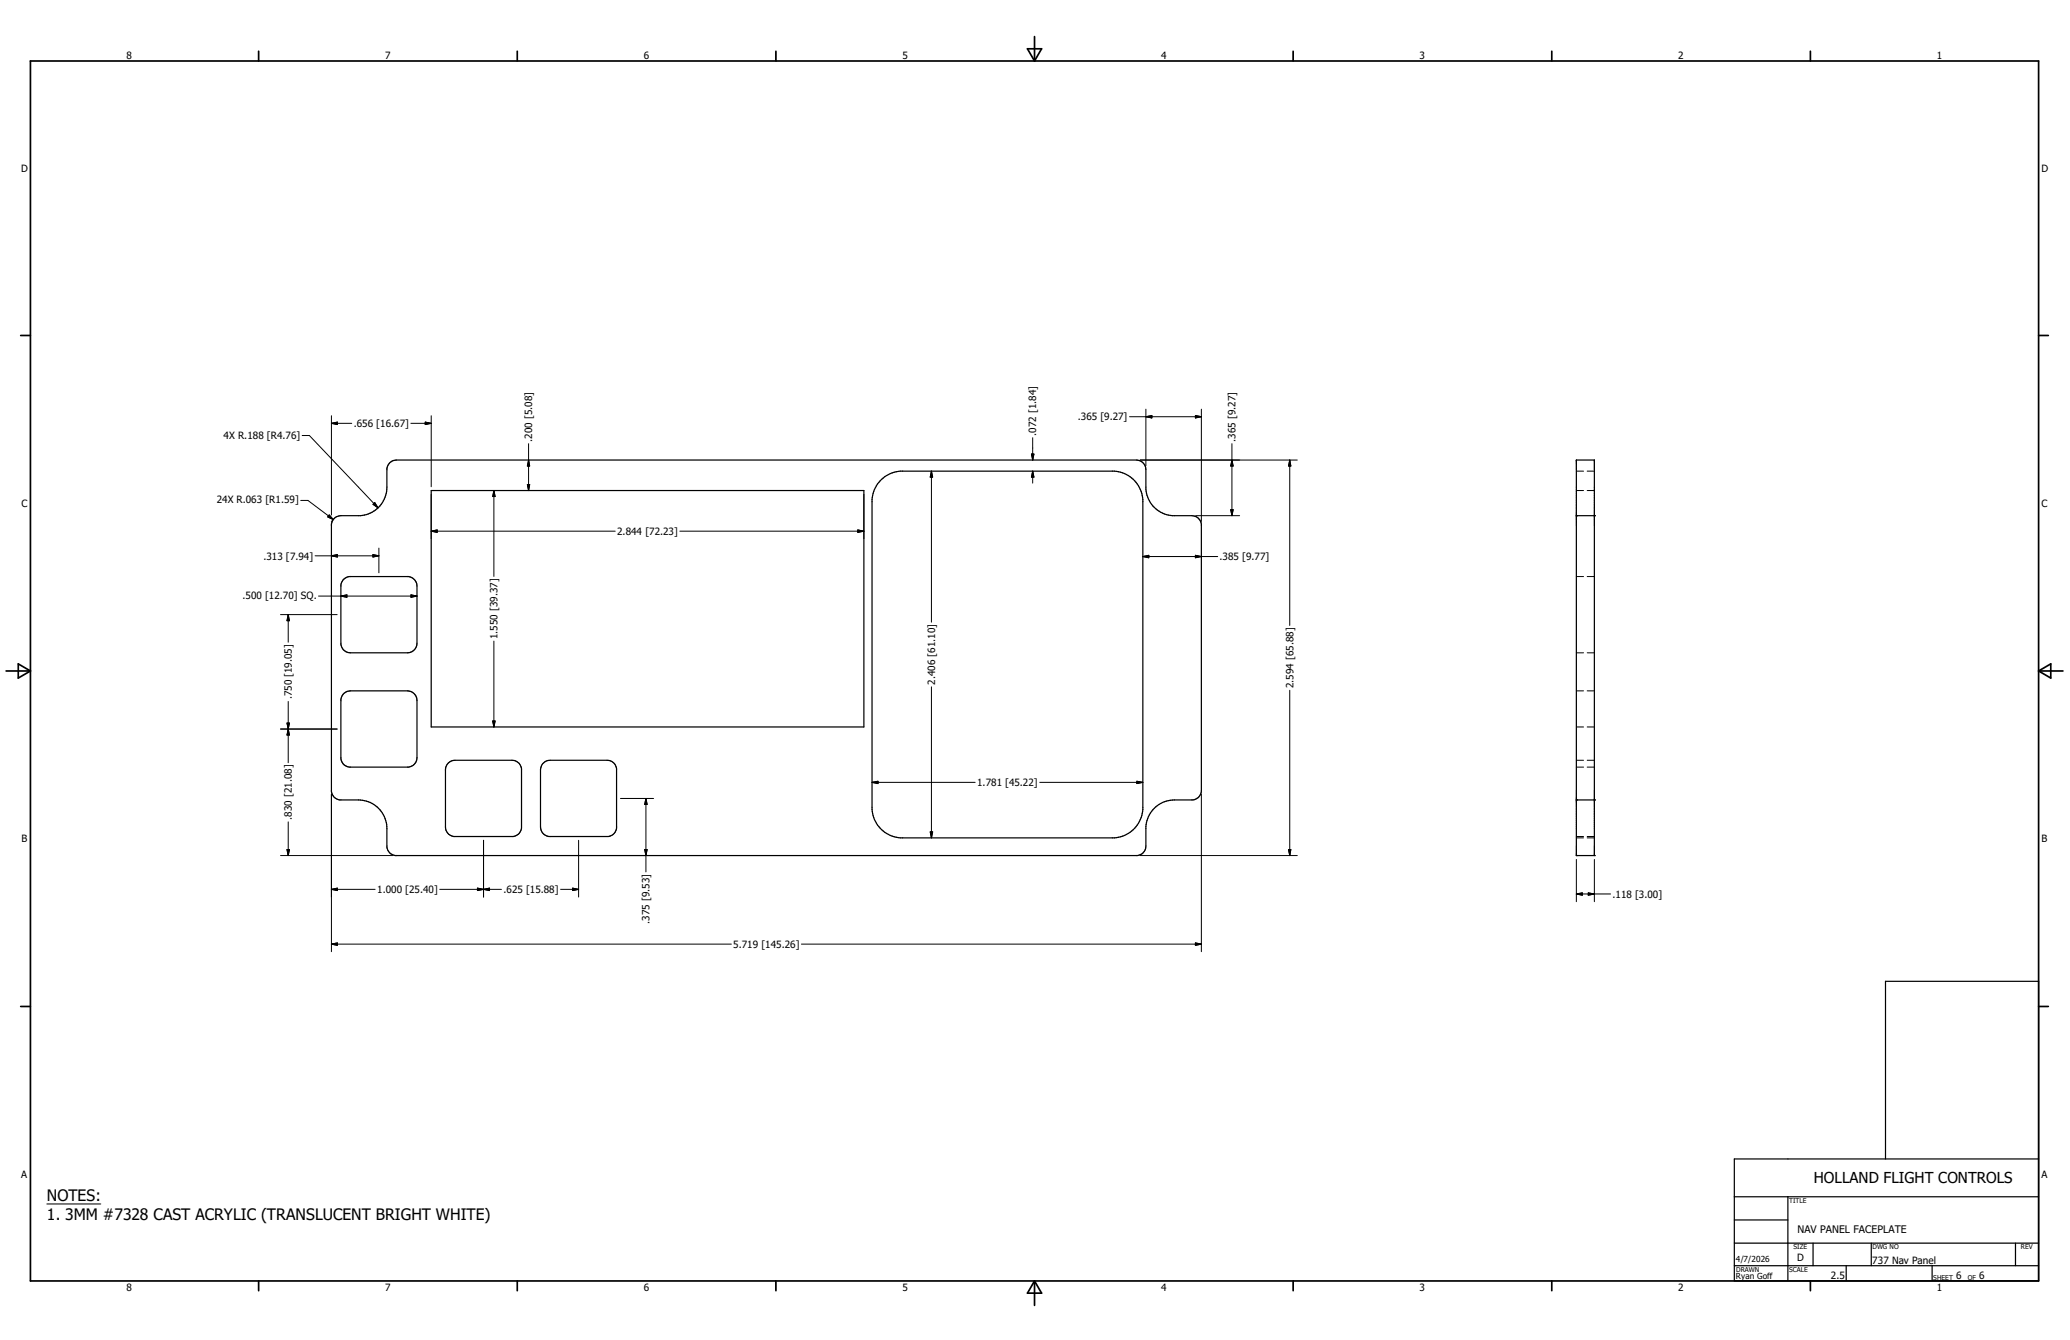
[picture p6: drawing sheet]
<svg xmlns="http://www.w3.org/2000/svg" width="432mm" height="279mm" viewBox="0 0 432 279" stroke-linecap="round" stroke-linejoin="round" font-family="sans-serif">
<defs><g id="words">
<g font-size="3.3">
<text x="9.8" y="250.5">NOTES:</text>
<text x="9.8" y="254.4">1. 3MM #7328 CAST ACRYLIC (TRANSLUCENT BRIGHT WHITE)</text>
</g>
<text font-size="3.1" x="378.3" y="246.7">HOLLAND FLIGHT CONTROLS</text>
<text font-size="2.2" x="374.9" y="257">NAV PANEL FACEPLATE</text>
<g font-size="2.1">
<text x="26.4" y="12.2">8</text>
<text x="80.3" y="12.2">7</text>
<text x="134.3" y="12.2">6</text>
<text x="188.3" y="12.2">5</text>
<text x="242.2" y="12.2">4</text>
<text x="296.1" y="12.2">3</text>
<text x="350.1" y="12.2">2</text>
<text x="404" y="12.2">1</text>
<text x="4.4" y="35.8">D</text>
<text x="425.8" y="35.8">D</text>
<text x="73.8" y="89.1">.656 [16.67]</text>
<text x="224.8" y="87.7">.365 [9.27]</text>
<text x="46.7" y="91.4">4X R.188 [R4.76]</text>
<text x="111" y="92.1" transform="rotate(-90 111 92.1)">.200 [5.08]</text>
<text x="216.2" y="90.9" transform="rotate(-90 216.2 90.9)">.072 [1.84]</text>
<text x="257.7" y="92.1" transform="rotate(-90 257.7 92.1)">.365 [9.27]</text>
<text x="4.5" y="105.7">C</text>
<text x="45.2" y="104.9">24X R.063 [R1.59]</text>
<text x="425.9" y="105.7">C</text>
<text x="128.7" y="111.5">2.844 [72.23]</text>
<text x="54.9" y="116.7">.313 [7.94]</text>
<text x="254.4" y="116.8">.385 [9.77]</text>
<text x="50.6" y="124.9">.500 [12.70] SQ.</text>
<text x="103.8" y="133.3" transform="rotate(-90 103.8 133.3)">1.550 [39.37]</text>
<text x="195.1" y="142.8" transform="rotate(-90 195.1 142.8)">2.406 [61.10]</text>
<text x="269.8" y="143.5" transform="rotate(-90 269.8 143.5)">2.594 [65.88]</text>
<text x="60.9" y="145.8" transform="rotate(-90 60.9 145.8)">.750 [19.05]</text>
<text x="203.8" y="163.9">1.781 [45.22]</text>
<text x="60.9" y="171" transform="rotate(-90 60.9 171)">.830 [21.08]</text>
<text x="4.5" y="175.6">B</text>
<text x="425.9" y="175.6">B</text>
<text x="78.7" y="186.2">1.000 [25.40]</text>
<text x="105" y="186.2">.625 [15.88]</text>
<text x="336.4" y="187.2">.118 [3.00]</text>
<text x="135.5" y="192.6" transform="rotate(-90 135.5 192.6)">.375 [9.53]</text>
<text x="152.9" y="197.6">5.719 [145.26]</text>
<text x="4.4" y="245.6">A</text>
<text x="425.9" y="245.6">A</text>
<text x="374.9" y="262.9">D</text>
<text x="390.6" y="263.6">737 Nav Panel</text>
<text x="26.4" y="269.1">8</text>
<text x="80.3" y="269.1">7</text>
<text x="134.3" y="269.1">6</text>
<text x="188.3" y="269.1">5</text>
<text x="242.2" y="269.1">4</text>
<text x="296.1" y="269.1">3</text>
<text x="350.1" y="269.1">2</text>
<text x="381.9" y="266.8">2.5</text>
<text x="404" y="269.1">1</text>
<text x="408.1" y="266.8">6</text>
<text x="412.9" y="266.8">6</text>
</g>
<g font-size="1.7">
<text x="362.1" y="263.2">4/7/2026</text>
<text x="362.1" y="266.7">Ryan Goff</text>
</g>
<g font-size="1.4">
<text x="373.2" y="250.8">TITLE</text>
<text x="374.2" y="260.5">SIZE</text>
<text x="390.6" y="260.5">DWG NO</text>
<text x="421.6" y="260.4">REV</text>
<text x="362.2" y="265.1">DRAWN</text>
<text x="373.2" y="265.2">SCALE</text>
<text x="403.3" y="266.8">SHEET</text>
<text x="410.5" y="266.8">OF</text>
</g>
</g></defs>
<g fill="none" stroke="#000" stroke-width=".25">
<path d="M81.4 96.4l.6-.4 .7-.1h154.3a1.99 1.99 0 0 1 2 2v4.1a6 6 0 0 0 5.6 5.5h4a2.02 2.02 0 0 1 2 1.8v55.7a2.05 2.05 0 0 1-1.7 1.8h-3.9a6 6 0 0 0-6 5.5v4.1a1.98 1.98 0 0 1-1.7 2h-154.8a1.99 1.99 0 0 1-1.8-1.7v-3.9a6 6 0 0 0-5.9-6h-3.9a1.99 1.99 0 0 1-1.8-1.8v-55.7a2.02 2.02 0 0 1 2-1.8h4.1a6 6 0 0 0 5.5-5.9v-3.9l.2-.7zM183.9 99.9a6.3 6.3 0 0 1 3.9-1.7h44.7a6.4 6.4 0 0 1 5.9 5.9v64.7a6.4 6.4 0 0 1-5.9 5.9h-44.7a6.4 6.4 0 0 1-5.9-5.9v-64.7a6.3 6.3 0 0 1 2-4.2zM90 102.3h90.2v49.3h-90.2zM328.8 107.5h.1M328.8 107.5h3.8M332.6 107.5h.1M71.6 120.9l.6-.5 .7-.2h12.3a2.02 2.02 0 0 1 1.8 2v11.9a1.99 1.99 0 0 1-2 2h-11.9a2.04 2.04 0 0 1-2-1.7v-12.4zM71.8 144.6l.6-.4 .7-.2h11.9a2.03 2.03 0 0 1 2 2.1v11.9a2.02 2.02 0 0 1-1.8 1.9h-12.3a2 2 0 0 1-1.8-1.7v-12.4l.2-.7zM93.4 159.2l.6-.4 .9-.3h11.9a2.03 2.03 0 0 1 2 1.8v12.4a1.98 1.98 0 0 1-1.8 1.7h-12.3a2.02 2.02 0 0 1-1.8-2v-11.9l.1-.7zM113.3 159.2l.7-.5 .8-.2h11.8a2.02 2.02 0 0 1 2 1.8v12.4a1.99 1.99 0 0 1-1.7 1.7h-12.4a2.02 2.02 0 0 1-1.8-2v-11.9l.3-.9zM328.8 166.8h.1M328.8 178.4h.1"/>
<path d="M328.8 166.8h3.8M328.8 178.4v-82.5h3.8v82.5M328.8 178.4h3.8M332.6 166.8h.1M332.6 178.4h.1M361.8 254.4h11.2M361.8 259.2h63.5M361.8 249.5h63.5M373 249.5v17.6M378.2 259.2v4.7M390.3 259.2v4.7M393.3 241.7v-37.1h32v62.5h-63.5v-25.4h63.5"/>
<path d="M420.4 259.2v4.7M361.8 263.9h63.5M385.1 263.9v3.2M403 263.9v3.2"/>
</g>
<g fill="none" stroke="#000" stroke-width=".21">
<path d="M63 90.8h1.5l14.4 15.1M69.1 88.3l1.3-.3v.5zM69.1 86.7v20.7M69.1 88.3h4.3M85.7 88.3h4.3M88.7 88l1.3 .3-1.3 .2zM90 86.7v14.8M110.3 92.5v9.8M110.3 95.9l.2 1.3h-.5zM194.3 98.2v31.5M194.3 98.2l.3 1.3h-.6zM215.2 94.7h.5l-.3 1.2z"/>
<path d="M215.4 98.2l.3 1.3h-.5zM215.4 91.3v4.6M215.4 98.2v2.5M235.6 86.9h15M237.8 95.9h32.8M239 86.9l1.3-.3v.5zM239 85.3v11.8M249.4 86.6l1.2 .3-1.2 .2zM250.6 85.3v23.4M257 95.9l.2 1.3h-.5zM257 92.5v15M269 95.9l.3 1.3h-.5z"/>
<path d="M269 95.9v34.5M328.8 98.2h1.5M331.1 98.2h1.5M62.7 104.3h1.5l5.3 4M65.7 115.9h13.3M68.7 107.4l.8 .9-1.1-.5zM69.1 115.9l1.3-.3v.5zM69.1 108.6v.1M77.8 115.6l1.2 .3-1.2 .2zM77.8 105.2l.4-.4 .7 1.1zM79 114.3v5.1M90 103.1v9.2"/>
<path d="M90 110.8h38.3M90 110.8l1.2-.3v.5zM103 102.3v17.9M103 102.3l.3 1.2h-.5zM110 101h.5l-.2 1.3zM141.8 110.8h38.4M178.9 110.5l1.3 .3-1.3 .2zM180.2 103.1v9.2M238.4 116h15.6M238.4 116l1.2-.2v.5zM249.4 115.8l1.2 .2-1.2 .3zM249.4 107.5h9.2"/>
<path d="M256.7 106.3h.5l-.2 1.2zM328.8 102.3h1.5M331.1 102.3h1.5M58.5 128.2h11.8M60.1 128.2v5.7M60.1 128.2l.3 1.2h-.5zM66.4 124.3h20.6M71.1 124.3l1.3-.3v.5zM85.7 124l1.3 .3-1.3 .2zM103 133.7v17.9M328.8 136.1h1.5M328.8 120.2h1.5"/>
<path d="M331.1 136.1h1.5M331.1 120.2h1.5M58.5 152h11.8M59.9 150.8h.5l-.3 1.2zM60.1 146.3v12.7M60.1 152l.3 1.3h-.5zM102.8 150.3h.5l-.3 1.3zM194.3 143.2v31.5M269 143.9v34.5M328.8 151.6h1.5M328.8 159.9h1.5M328.8 144h1.5"/>
<path d="M328.8 158.5h1.5M331.1 151.6h1.5M331.1 159.9h1.5M331.1 144h1.5M331.1 158.5h1.5M58.5 178.4h23.4M59.9 177.1h.5l-.3 1.3zM60.1 171.4v7M69.1 165.6v32.8M100.9 175.2v11.8M120.7 175.2v11.8M129.4 166.5h6.9"/>
<path d="M134.5 177.1h.5l-.3 1.3zM134.7 166.5v15.3M134.7 166.5l.3 1.2h-.5zM181.9 163.1h21.5M181.9 163.1l1.2-.2v.5zM194 173.5h.6l-.3 1.2zM216.9 163.1h21.5M237.2 162.9l1.2 .2-1.2 .3zM237.8 178.4h32.8M250.6 165.6v32.8M268.8 177.1h.5l-.3 1.3zM328.8 174.4h1.5"/>
<path d="M328.8 174.7h1.5M328.8 179.2v8.8M331.1 174.4h1.5M331.1 174.7h1.5M332.6 179.2v8.8M69.1 185.4l1.3-.2v.5zM69.1 196.9l1.3-.3v.5zM69.1 185.4h9.1M69.1 196.9h83.5M91.7 185.4h12.9M99.6 185.2l1.3 .2-1.3 .3zM100.9 185.4l1.2-.2v.5z"/>
<path d="M116.9 185.4h3.8M119.5 185.2l1.2 .2-1.2 .3zM167.2 196.9h83.4M249.4 196.6l1.2 .3-1.2 .2zM328.8 186.4h7.2M328.8 186.4l1.3-.2v.5zM331.3 186.2l1.3 .2-1.3 .3zM9.8 251h11.2"/>
</g>
<g fill="none" stroke="#000" stroke-width=".36">
<path d="M6.3 12.7h419v254.4h-419zM54 10.7v2M107.9 10.7v2M161.9 10.7v2M214.3 10.2h3l-1.5 2.5zM215.8 7.6v5.1M269.7 10.7v2M323.7 10.7v2M377.6 10.7v2M4.3 70h2M425.3 70h2M1.3 139.9h5"/>
<path d="M3.8 138.4l2.5 1.5-2.5 1.5zM425.3 139.9h5M425.3 139.9l2.5-1.5v3zM4.3 209.9h2M425.3 209.9h2M54 267.1v2M107.9 267.1v2M161.9 267.1v2M215.8 267.1v5.1M215.8 267.1l1.5 2.5h-3zM269.7 267.1v2M323.7 267.1v2"/>
<path d="M377.6 267.1v2"/>
</g>
<g fill="#000" stroke="#000" stroke-width=".21">
<path d="M69.1 88.3l1.3-.3v.5zM88.7 88l1.3 .3-1.3 .2zM110.3 95.9l.2 1.3h-.5zM194.3 98.2l.3 1.3h-.6zM215.2 94.7h.5l-.3 1.2zM215.4 98.2l.3 1.3h-.5zM239 86.9l1.3-.3v.5zM249.4 86.6l1.2 .3-1.2 .2zM257 95.9l.2 1.3h-.5zM269 95.9l.3 1.3h-.5zM68.7 107.4l.8 .9-1.1-.5zM69.1 115.9l1.3-.3v.5z"/>
<path d="M77.8 115.6l1.2 .3-1.2 .2zM77.8 105.2l.4-.4 .7 1.1zM90 110.8l1.2-.3v.5zM103 102.3l.3 1.2h-.5zM110 101h.5l-.2 1.3zM178.9 110.5l1.3 .3-1.3 .2zM238.4 116l1.2-.2v.5zM249.4 115.8l1.2 .2-1.2 .3zM256.7 106.3h.5l-.2 1.2zM60.1 128.2l.3 1.2h-.5zM71.1 124.3l1.3-.3v.5zM85.7 124l1.3 .3-1.3 .2z"/>
<path d="M59.9 150.8h.5l-.3 1.2zM60.1 152l.3 1.3h-.5zM102.8 150.3h.5l-.3 1.3zM59.9 177.1h.5l-.3 1.3zM134.5 177.1h.5l-.3 1.3zM134.7 166.5l.3 1.2h-.5zM181.9 163.1l1.2-.2v.5zM194 173.5h.6l-.3 1.2zM237.2 162.9l1.2 .2-1.2 .3zM268.8 177.1h.5l-.3 1.3zM69.1 185.4l1.3-.2v.5zM69.1 196.9l1.3-.3v.5z"/>
<path d="M99.6 185.2l1.3 .2-1.3 .3zM100.9 185.4l1.2-.2v.5zM119.5 185.2l1.2 .2-1.2 .3zM249.4 196.6l1.2 .3-1.2 .2zM328.8 186.4l1.3-.2v.5zM331.3 186.2l1.3 .2-1.3 .3z"/>
</g>
<use href="#words"/>
</svg>
